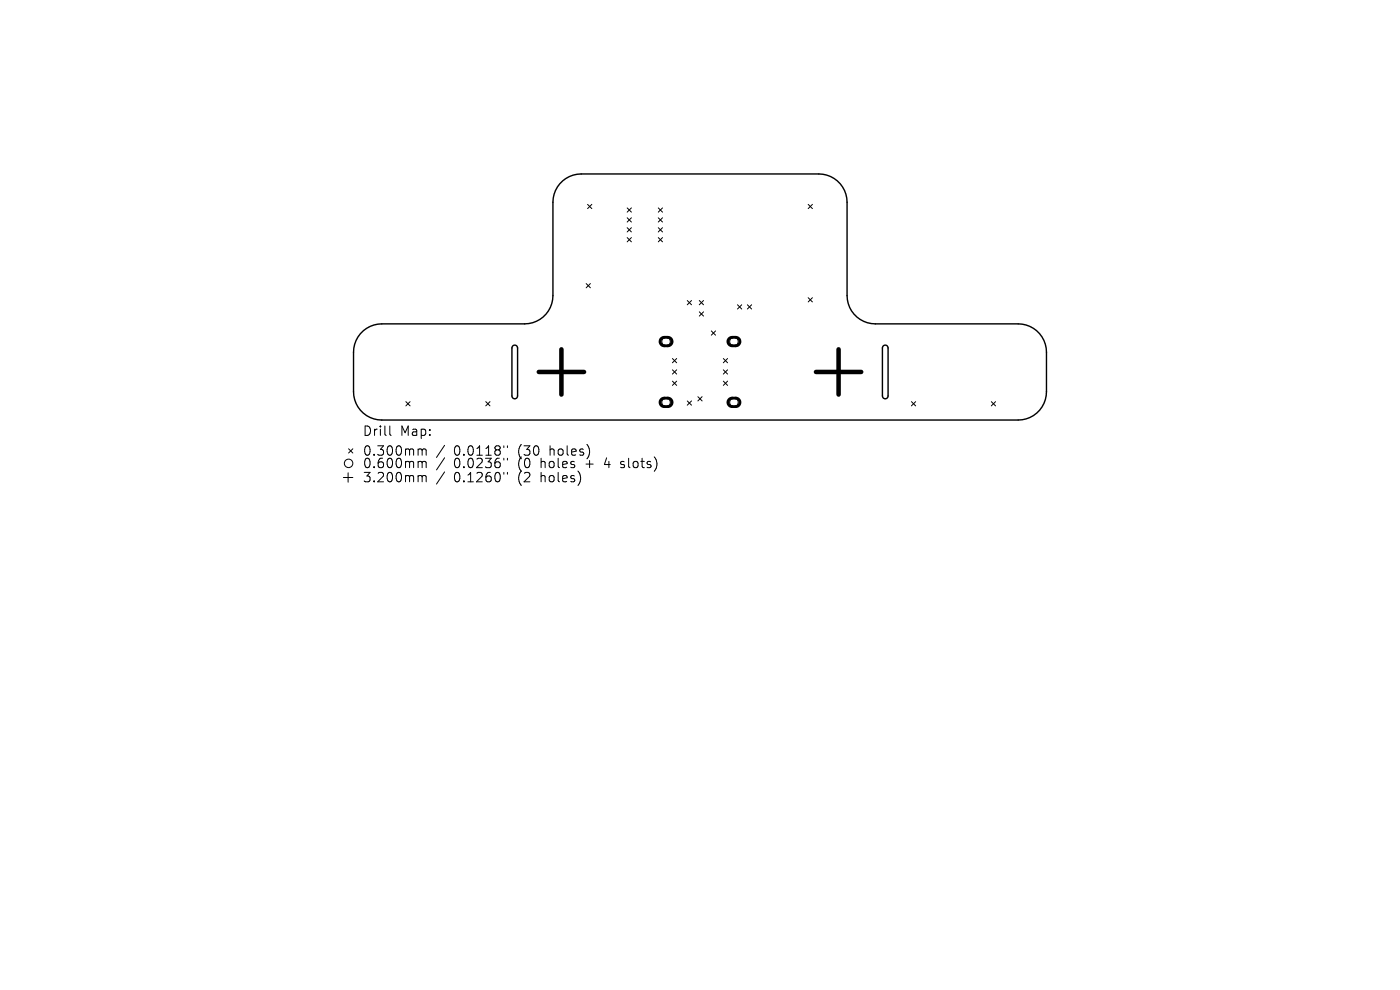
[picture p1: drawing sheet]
<svg xmlns="http://www.w3.org/2000/svg" width="297mm" height="210mm" viewBox="0 0 297 210" stroke-linecap="round" stroke-linejoin="round" font-family="sans-serif">
<defs><g id="words">
<g font-size="2.8">
<text x="76.9" y="92.8">Drill</text>
<text x="84.9" y="92.8">Map:</text>
<text x="76.9" y="97">0.300mm</text>
<text x="76.9" y="99.6">0.600mm</text>
<text x="96.3" y="97">0.0118&quot;</text>
<text x="96.3" y="99.6">0.0236&quot;</text>
<text x="110" y="97">(30</text>
<text x="110" y="99.6">(0</text>
<text x="115" y="99.6">holes</text>
<text x="116.9" y="97">holes)</text>
<text x="124.7" y="99.6">+</text>
<text x="128.9" y="99.6">4</text>
<text x="132.5" y="99.6">slots)</text>
<text x="76.9" y="102.6">3.200mm</text>
<text x="96.3" y="102.6">0.1260&quot;</text>
<text x="110" y="102.6">(2</text>
<text x="115" y="102.6">holes)</text>
</g>
</g></defs>
<path d="M76.5 70.8a6 6 0 0 1 4.5-2.1h30.3a6 6 0 0 0 6-6v-19.8a6 6 0 0 1 6-6h50.4a6 6 0 0 1 6 6v19.8a6 6 0 0 0 6 6h30.3a6 6 0 0 1 6 6v8.4a6 6 0 0 1-6 6h-135a6 6 0 0 1-6-6v-8.4a6 6 0 0 1 1.5-3.9zM108.8 73.3a.6 .6 0 0 1 .7 0 .6 .6 0 0 1 .3 .5v10.2a.6 .6 0 0 1-.6 .6 .6 .6 0 0 1-.6-.6v-10.2zM187.4 73.3a.6 .6 0 0 1 .7 0 .6 .6 0 0 1 .3 .5v10.2a.6 .6 0 0 1-.6 .6 .6 .6 0 0 1-.6-.6v-10.2z" fill="none" stroke="#000" stroke-width=".3"/>
<g fill="none" stroke="#000" stroke-width=".21">
<path d="M124.7 43.4l.9 .9M125.6 43.4l-.9 .9M133.1 44.1l.9 .9M133.1 46.2l.9 .9M133.1 48.3l.9 .9M133.1 50.4l.9 .9M134 44.1l-.9 .9M134 46.2l-.9 .9M134 48.3l-.9 .9M134 50.4l-.9 .9M139.7 44.1l.9 .9M139.7 46.2l.9 .9"/>
<path d="M139.7 48.3l.9 .9M139.7 50.4l.9 .9M140.6 44.1l-.9 .9M140.6 46.2l-.9 .9M140.6 48.3l-.9 .9M140.6 50.4l-.9 .9M171.5 43.4l.9 .9M172.4 43.4l-.9 .9M124.4 60.2l.9 .9M125.3 60.2l-.9 .9M142.7 78.5l.9 .9M142.7 76.1l.9 .9"/>
<path d="M143.6 76.1l-.9 .9M143.6 78.5l-.9 .9M145.8 63.8l.9 .9M146.7 63.8l-.9 .9M148.4 63.8l.9 .9M148.4 66.2l.9 .9M149.3 63.8l-.9 .9M149.3 66.2l-.9 .9M150.9 70.2l.9 .9M151.8 70.2l-.9 .9M153.5 76.1l.9 .9M153.5 78.5l.9 .9"/>
<path d="M154.4 76.1l-.9 .9M154.4 78.5l-.9 .9M156.5 64.7l.9 .9M157.4 64.7l-.9 .9M158.6 64.7l.9 .9M159.5 64.7l-.9 .9M171.5 63.2l.9 .9M172.4 63.2l-.9 .9M74 95.2l.9 .9M74.9 95.2l-.9 .9M82.7 90.4v1.7l.3 .3M86.1 85.2l.9 .9"/>
<path d="M87 85.2l-.9 .9M89 95.2l.5 .1 .1 .2M89 97.9l.5 .1 .1 .2M89.6 95.5l.2-.3 .5 .1 .1 1.3M89.6 95.5v1.1M89.6 98.2v1M89.6 98.2l.2-.3 .5 .1 .1 1.2M94.3 94.5l-1.7 2.5M94.3 97.1l-1.7 2.6M103.1 85.2l.9 .9M104 85.2l-.9 .9M106.9 94.6v.3"/>
<path d="M106.9 97.2v.4M107.6 94.6v.3M107.6 97.2v.4M131.6 99.1l.2 .1M131.7 98v.4M142.7 80.9l.9 .9M143.6 80.9l-.9 .9M145.8 85.1l.9 .9M146.7 85.1l-.9 .9M148.1 84.2l.9 .9M149 84.2l-.9 .9M153.5 80.9l.9 .9"/>
<path d="M154.4 80.9l-.9 .9M193.4 85.2l.9 .9M194.3 85.2l-.9 .9M210.3 85.2l.9 .9M211.2 85.2l-.9 .9M72.9 101.3h2M73.9 100.3v2M89 100.9l.5 .1 .1 .2M89.6 101.2v1M89.6 101.2l.2-.3 .5 .1 .1 1.2M94.3 100.1l-1.7 2.6M106.9 100.2v.4"/>
<path d="M107.6 100.2v.4"/>
<circle cx="141.3" cy="72.5" r=".9"/>
<circle cx="155.7" cy="72.5" r=".9"/>
<circle cx="74" cy="98.3" r=".9"/>
<circle cx="141.3" cy="85.4" r=".9"/>
<circle cx="155.7" cy="85.4" r=".9"/>
</g>
<path d="M140.3 71.8l.5-.2h.9a.9 .9 0 0 1 .9 .9 .9 .9 0 0 1-.9 .9h-.8a.9 .9 0 0 1-.8-.6 .9 .9 0 0 1 .2-1zM154.7 71.8l.5-.2h.9a.9 .9 0 0 1 .9 .9 .9 .9 0 0 1-.9 .9h-.8a.9 .9 0 0 1-.8-.6 .9 .9 0 0 1 .2-1zM140.3 84.7l.5-.2h.9a.9 .9 0 0 1 .9 .9 .9 .9 0 0 1-.9 .9h-.8a.9 .9 0 0 1-.8-.6 .9 .9 0 0 1 .2-1zM154.7 84.7l.5-.2h.9a.9 .9 0 0 1 .9 .9 .9 .9 0 0 1-.9 .9h-.8a.9 .9 0 0 1-.8-.6 .9 .9 0 0 1 .2-1z" fill="none" stroke="#000" stroke-width=".6"/>
<path d="M114.3 78.9h9.6M119.1 74.1v9.6M173.1 78.9h9.6M177.9 74.1v9.6" fill="none" stroke="#000" stroke-width=".96"/>
<use href="#words"/>
</svg>
